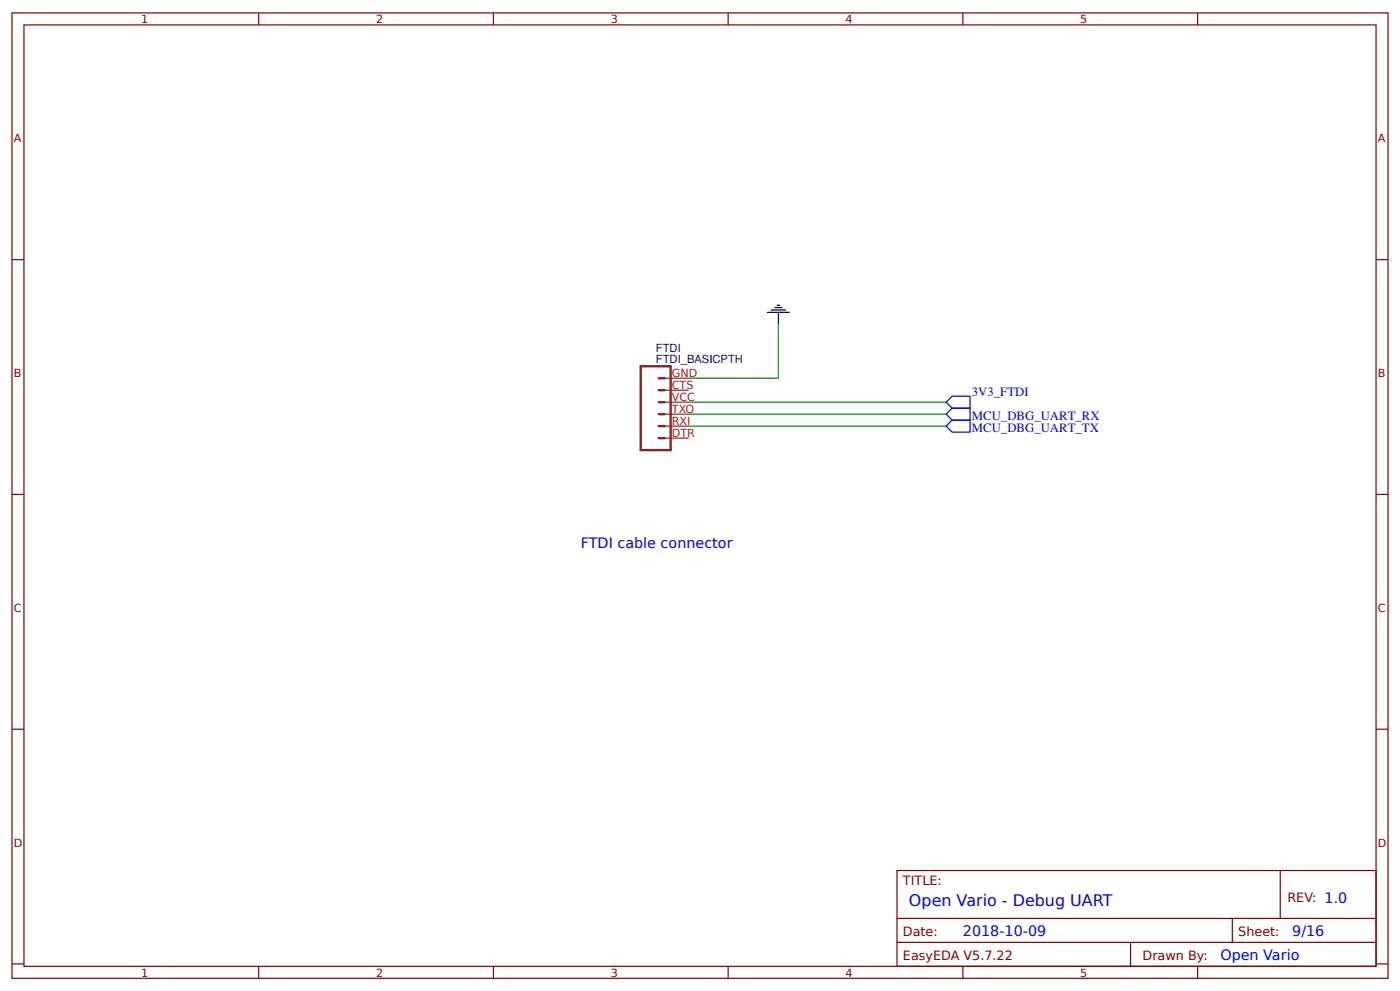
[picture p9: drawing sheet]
<svg xmlns="http://www.w3.org/2000/svg" width="309mm" height="219mm" viewBox="0 0 309 219" stroke-linecap="round" stroke-linejoin="round" font-family="sans-serif">
<defs><g id="words">
<text font-size="3.5" fill="#00f" x="200.8" y="200.2">Open Vario - Debug UART</text>
<g font-size="3.2" fill="#00f">
<text x="128.3" y="121.1">FTDI cable connector</text>
<text x="212.7" y="206.9">2018-10-09</text>
<text x="285.5" y="206.9">9/16</text>
<text x="269.6" y="212.1">Open Vario</text>
</g>
<g font-size="2.8" fill="#00f">
<text x="214.7" y="87.5">3V3_FTDI</text>
<text x="214.7" y="92.8">MCU_DBG_UART_RX</text>
<text x="214.7" y="95.5">MCU_DBG_UART_TX</text>
</g>
<g font-size="2.8" fill="#800">
<text x="199.5" y="195.5">TITLE:</text>
<text x="284.4" y="199.2">REV: 1.0</text>
<text x="199.5" y="206.9">Date:</text>
<text x="273.6" y="206.9">Sheet:</text>
<text x="199.5" y="212.1">EasyEDA V5.7.22</text>
<text x="252.4" y="212.1">Drawn By:</text>
</g>
<g font-size="2.5" fill="#800">
<text x="31.2" y="5.1">1</text>
<text x="83.1" y="5.1">2</text>
<text x="134.9" y="5.1">3</text>
<text x="186.8" y="5.1">4</text>
<text x="238.7" y="5.1">5</text>
<text x="3" y="31.4">A</text>
<text x="304.4" y="31.4">A</text>
<text x="3" y="83.3">B</text>
<text x="304.4" y="83.3">B</text>
<text x="3" y="135.1">C</text>
<text x="304.4" y="135.1">C</text>
<text x="3" y="187">D</text>
<text x="304.4" y="187">D</text>
<text x="31.2" y="215.7">1</text>
<text x="83.1" y="215.7">2</text>
<text x="134.9" y="215.7">3</text>
<text x="186.8" y="215.7">4</text>
<text x="238.7" y="215.7">5</text>
</g>
<g font-size="2.5" fill="#000080">
<text x="144.9" y="77.8">FTDI</text>
<text x="144.9" y="80.1">FTDI_BASICPTH</text>
</g>
<g font-size="2.5" fill="#8d2323">
<text x="148.4" y="83.3">GND</text>
<text x="148.4" y="88.6">VCC</text>
<text x="148.4" y="85.9">CTS</text>
<text x="148.4" y="93.9">RXI</text>
<text x="148.4" y="91.2">TXO</text>
<text x="148.4" y="96.5">DTR</text>
</g>
</g></defs>
<g fill="none" stroke="#800" stroke-width=".26">
<path d="M2.6 2.9h304.1v213.2h-304.1zM5.3 5.5h298.7v208h-298.7zM57.1 2.9v2.6M109 2.9v2.6M160.9 2.9v2.6M212.7 2.9v2.6M264.6 2.9v2.6M2.6 57.4h2.7M304 57.4h2.7M2.6 109.2h2.7M304 109.2h2.7M2.6 161.1h2.7"/>
<path d="M304 161.1h2.7M198.2 192.3h105.8v21.2h-105.8zM282.8 192.3v10.6M2.6 212.9h2.7M57.1 213.5v2.6M109 213.5v2.6M160.9 213.5v2.6M198.2 202.9h105.8M198.2 208.2h105.8M212.7 213.5v2.6M249.8 208.2v5.3M264.6 213.5v2.6"/>
<path d="M272.3 202.9v5.3M304 212.9h2.7"/>
</g>
<path d="M141.6 80.9h6.6v18.5h-6.6zM145.5 91.5h1.3M145.5 94.1h1.3M145.5 96.8h1.3M145.5 86.2h1.3M145.5 88.8h1.3M145.5 83.6h1.3" fill="none" stroke="#8d2323" stroke-width=".53"/>
<path d="M146.8 96.8h5.3M146.8 94.1h5.3M146.8 91.5h5.3M146.8 88.8h5.3M146.8 86.2h5.3M146.8 83.6h5.3" fill="none" stroke="#8d2323" stroke-width=".26"/>
<path d="M169.6 69h4.8M170.4 68.5h3.2M171.2 67.9h1.6M171.7 67.4h.5M172 69v2.6" fill="none" stroke="#000" stroke-width=".26"/>
<path d="M172 71.6v12h-19.9M152.1 88.8h56.9M152.1 91.5h56.9M152.1 94.1h56.9" fill="none" stroke="#080" stroke-width=".26"/>
<path d="M209 88.8l1.3-1.3h4v2.7h-4zM209 91.5l1.3-1.3h4v2.6h-4zM210.3 92.8h4v2.7h-4l-1.3-1.4z" fill="none" stroke="#00f" stroke-width=".26"/>
<use href="#words"/>
</svg>
